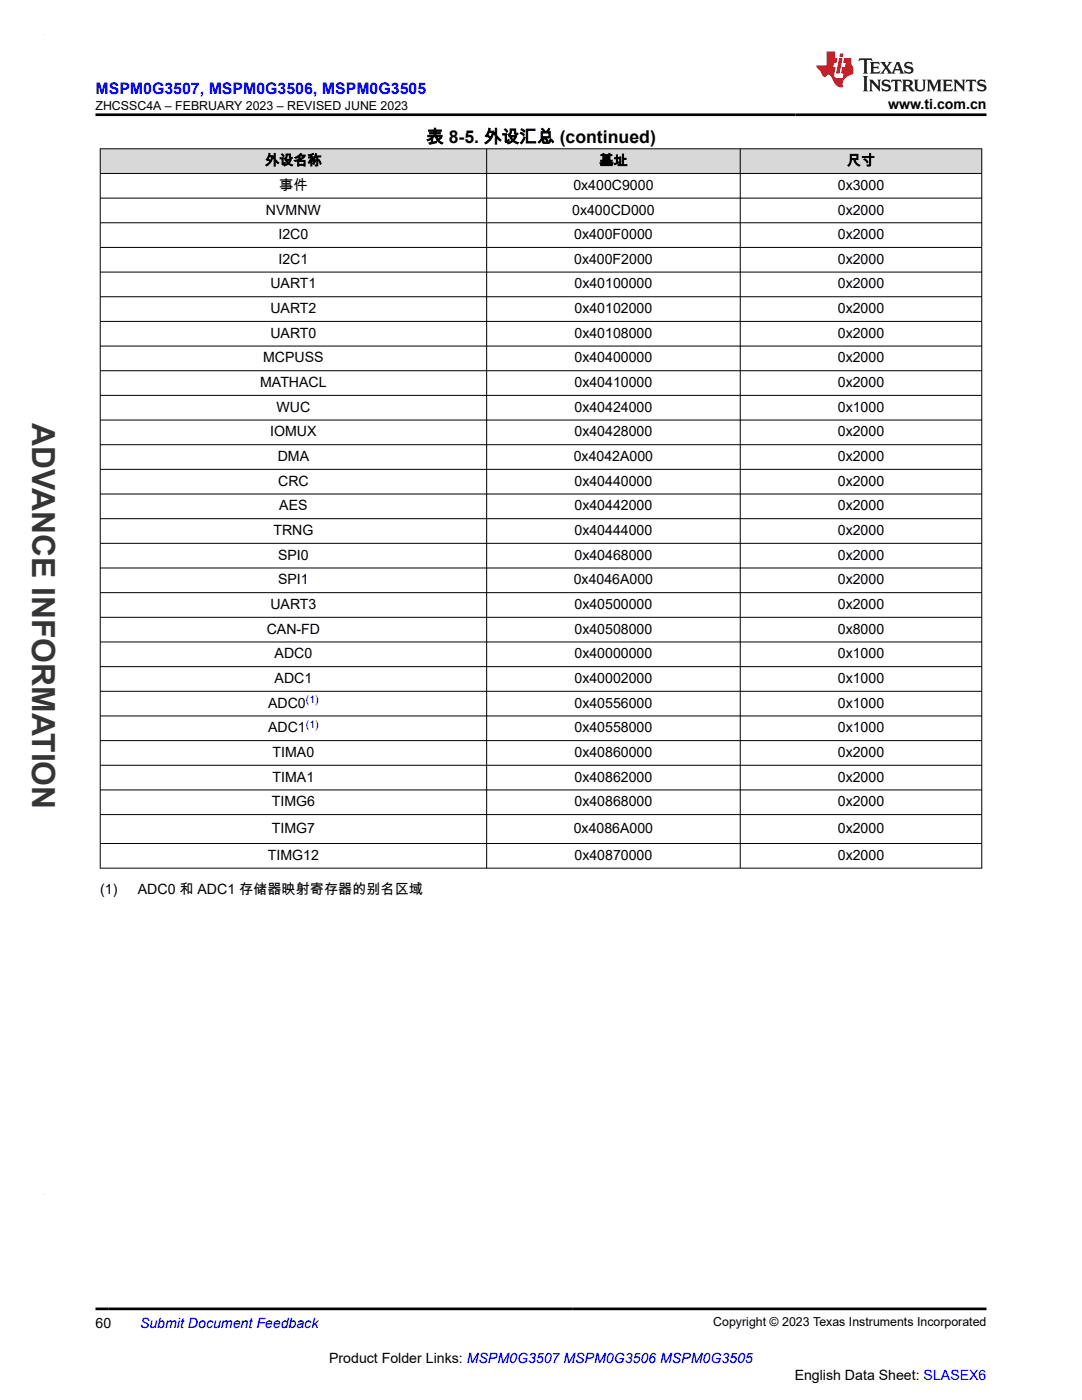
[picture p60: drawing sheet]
<svg xmlns="http://www.w3.org/2000/svg" width="216mm" height="279mm" viewBox="0 0 216 279" stroke-linecap="round" stroke-linejoin="round" font-family="sans-serif">
<defs><g id="words">
<text font-size="6.3" fill="#373435" x="6.4" y="84.5" transform="rotate(90 6.4 84.5)">ADVANCE INFORMATION</text>
<text font-size="3.5" x="85" y="28.5">表 8-5. 外设汇总 (continued)</text>
<text font-size="3.2" fill="#00f" x="19" y="18.7">MSPM0G3507, MSPM0G3506, MSPM0G3505</text>
<g font-size="2.8">
<text x="177.2" y="21.8">www.ti.com.cn</text>
<text x="52.9" y="33">外设名称</text>
<text x="119.6" y="33">基址</text>
<text x="169" y="33">尺寸</text>
<text x="55.7" y="37.9">事件</text>
<text x="114.4" y="37.9">0x400C9000</text>
<text x="167.2" y="37.9">0x3000</text>
<text x="53.1" y="42.8">NVMNW</text>
<text x="55.6" y="47.7">I2C0</text>
<text x="114.2" y="42.8">0x400CD000</text>
<text x="114.6" y="47.7">0x400F0000</text>
<text x="167.2" y="42.8">0x2000</text>
<text x="167.2" y="47.7">0x2000</text>
<text x="55.6" y="52.7">I2C1</text>
<text x="114.6" y="52.7">0x400F2000</text>
<text x="167.2" y="52.7">0x2000</text>
<text x="54" y="57.6">UART1</text>
<text x="114.6" y="57.6">0x40100000</text>
<text x="167.2" y="57.6">0x2000</text>
<text x="54" y="62.5">UART2</text>
<text x="114.6" y="62.5">0x40102000</text>
<text x="167.2" y="62.5">0x2000</text>
<text x="54" y="67.4">UART0</text>
<text x="114.6" y="67.4">0x40108000</text>
<text x="167.2" y="67.4">0x2000</text>
<text x="51.9" y="77.3">MATHACL</text>
<text x="52.5" y="72.3">MCPUSS</text>
<text x="114.6" y="72.3">0x40400000</text>
<text x="114.6" y="77.3">0x40410000</text>
<text x="167.2" y="72.3">0x2000</text>
<text x="167.2" y="77.3">0x2000</text>
<text x="55.2" y="82.2">WUC</text>
<text x="114.6" y="82.2">0x40424000</text>
<text x="167.2" y="82.2">0x1000</text>
<text x="53.9" y="87.1">IOMUX</text>
<text x="114.6" y="87.1">0x40428000</text>
<text x="167.2" y="87.1">0x2000</text>
<text x="55.4" y="92">DMA</text>
<text x="114.5" y="92">0x4042A000</text>
<text x="167.2" y="92">0x2000</text>
<text x="55.5" y="96.9">CRC</text>
<text x="55.7" y="101.9">AES</text>
<text x="114.6" y="96.9">0x40440000</text>
<text x="114.6" y="101.9">0x40442000</text>
<text x="167.2" y="96.9">0x2000</text>
<text x="167.2" y="101.9">0x2000</text>
<text x="54.6" y="106.8">TRNG</text>
<text x="114.6" y="106.8">0x40444000</text>
<text x="167.2" y="106.8">0x2000</text>
<text x="55.5" y="111.7">SPI0</text>
<text x="114.6" y="111.7">0x40468000</text>
<text x="167.2" y="111.7">0x2000</text>
<text x="55.5" y="116.6">SPI1</text>
<text x="114.5" y="116.6">0x4046A000</text>
<text x="167.2" y="116.6">0x2000</text>
<text x="54" y="121.6">UART3</text>
<text x="114.6" y="121.6">0x40500000</text>
<text x="167.2" y="121.6">0x2000</text>
<text x="53.2" y="126.5">CAN-FD</text>
<text x="54.8" y="131.4">ADC0</text>
<text x="114.6" y="126.5">0x40508000</text>
<text x="114.6" y="131.4">0x40000000</text>
<text x="167.2" y="126.5">0x8000</text>
<text x="167.2" y="131.4">0x1000</text>
<text x="54.8" y="136.3">ADC1</text>
<text x="114.6" y="136.3">0x40002000</text>
<text x="167.2" y="136.3">0x1000</text>
<text x="53.5" y="141.2">ADC0</text>
<text x="114.6" y="141.2">0x40556000</text>
<text x="167.2" y="141.2">0x1000</text>
<text x="53.5" y="146.2">ADC1</text>
<text x="114.6" y="146.2">0x40558000</text>
<text x="167.2" y="146.2">0x1000</text>
<text x="54.4" y="151.1">TIMA0</text>
<text x="114.6" y="151.1">0x40860000</text>
<text x="167.2" y="151.1">0x2000</text>
<text x="54.2" y="160.9">TIMG6</text>
<text x="54.4" y="156">TIMA1</text>
<text x="114.6" y="156">0x40862000</text>
<text x="114.6" y="160.9">0x40868000</text>
<text x="167.2" y="156">0x2000</text>
<text x="167.2" y="160.9">0x2000</text>
<text x="54.2" y="166.3">TIMG7</text>
<text x="114.5" y="166.3">0x4086A000</text>
<text x="167.2" y="166.3">0x2000</text>
<text x="53.5" y="171.6">TIMG12</text>
<text x="114.6" y="171.6">0x40870000</text>
<text x="167.2" y="171.6">0x2000</text>
<text x="20" y="178.4">(1)</text>
<text x="27.5" y="178.4">ADC0 和 ADC1 存储器映射寄存器的别名区域</text>
<text x="19" y="265">60</text>
<text x="65.7" y="272">Product Folder Links: MSPM0G3507 MSPM0G3506 MSPM0G3505</text>
<text x="158.6" y="275.3">English Data Sheet: SLASEX6</text>
</g>
<text font-size="2.8" fill="#00f" x="27.9" y="265">Submit Document Feedback</text>
<g font-size="2.5">
<text x="19" y="21.9">ZHCSSC4A – FEBRUARY 2023 – REVISED JUNE 2023</text>
<text x="142.3" y="264.7">Copyright © 2023 Texas Instruments Incorporated</text>
</g>
<g font-size="2.1" fill="#00f">
<text x="61" y="140.3">(1)</text>
<text x="61" y="145.2">(1)</text>
</g>
</g></defs>
<g fill="#d8d8d8">
<path d="M20 29.7h175.9v4.9h-175.9z" fill-rule="evenodd"/>
<path d="M20.1 29.8h76.9v4.8h-76.9z" fill-rule="evenodd"/>
<path d="M97.2 29.8h50.4v4.8h-50.4z" fill-rule="evenodd"/>
<path d="M147.8 29.8h48v4.8h-48z" fill-rule="evenodd"/>
</g>
<g fill="none" stroke="#000" stroke-width=".2">
<path d="M19.9 29.7h176.1M19.9 34.6h176.1M19.9 39.5h176.1M20 29.6v143.7M97.1 29.6v143.7M147.7 29.6v143.7M195.9 29.6v143.7M19.9 44.5h176.1M19.9 49.4h176.1M19.9 54.3h176.1M19.9 59.2h176.1M19.9 64.1h176.1"/>
<path d="M19.9 69.1h176.1M19.9 74h176.1M19.9 78.9h176.1M19.9 83.8h176.1M19.9 88.8h176.1M19.9 93.7h176.1M19.9 98.6h176.1M19.9 103.5h176.1M19.9 108.4h176.1M19.9 113.4h176.1M19.9 118.3h176.1M19.9 123.2h176.1"/>
<path d="M19.9 128.1h176.1M19.9 133h176.1M19.9 138h176.1M19.9 142.9h176.1M19.9 147.8h176.1M19.9 152.7h176.1M19.9 157.6h176.1M19.9 162.6h176.1M19.9 168.3h176.1M19.9 173.3h176.1"/>
</g>
<path d="M171.5 11.6l-.2 .6 .5-.2h.6v.1v2.2l-.2 .4h1l-.2-.4v-2.2v-.1h.5l.5 .2-.1-.6zM173.6 12.4l.2 .3v1.6l-.2 .4h1.9l.1-.6a1.08 1.08 0 0 1-1.3 .2v-.7h.6l.4 .2v-.7l-.4 .2h-.6v-.5l.2-.2a1 1 0 0 1 1 .3l-.1-.5zM175.7 12.4l.9 1.1-1 1.2h.9l-.2-.2 .5-.8 .4 .8-.2 .2h1.6l-.2-.2 .2-.5h.9l.1 .5-.1 .2h.9l-.2-.4-.8-1.9h-.5l-.9 2.1-.9-1.1 .9-1h-.8l.2 .2-.4 .6-.4-.6 .2-.2zM179 12.8l.4 1h-.7zM180.7 12.5a.65 .65 0 0 0-.2 .7 .65 .65 0 0 0 .6 .5l.6 .1 .1 .3a.79 .79 0 0 1-.7 .4 .79 .79 0 0 1-.7-.5l.1 .7 .2-.1a.93 .93 0 0 0 1.1 0 .93 .93 0 0 0 .4-.9 1.46 1.46 0 0 0-1.2-.6l-.1-.3a1.09 1.09 0 0 1 1.2 .2l-.2-.6-.1 .1-.5-.2zM172.2 15.2l.2 .4v2.2l-.2 .4h1l-.2-.4v-2.2l.2-.4zM173.4 15.9l.2 .4v1.5l-.2 .4h.8l-.3-.4 .1-1.3 1.6 1.8v-2l.2-.4h-.7l.1 .2 .1 1.1-1.2-1.3zM176.2 16a.65 .65 0 0 0-.2 .8 .65 .65 0 0 0 .6 .4l.6 .2 .1 .2a.79 .79 0 0 1-.7 .4 .79 .79 0 0 1-.7-.5l.1 .7 .2-.1a.93 .93 0 0 0 1.1 .1 .93 .93 0 0 0 .4-1 1.46 1.46 0 0 0-1.2-.5l-.1-.4a1.09 1.09 0 0 1 1.2 .2l-.1-.6-.2 .1-.5-.1zM177.9 15.9l-.1 .6a.63 .63 0 0 1 .8-.3v1.6l-.3 .4h1l-.2-.4v-1.6a.66 .66 0 0 1 .8 .3l-.1-.6zM180 15.9l.2 .4v1.5l-.2 .4h1l-.2-.2-.1-.7h.5l.1 .2a.79 .79 0 0 0 1.2 .6l-1-.9a.61 .61 0 0 0 .6-.6 .61 .61 0 0 0-.5-.7zM180.8 16.2h.1a.47 .47 0 0 1 .5 .1 .47 .47 0 0 1 .1 .5l-.1 .1-.7 .1zM182.3 15.9l.2 .2a2.27 2.27 0 0 0 .4 2 1.04 1.04 0 0 0 1.7-.7v-1.3l.2-.2h-.8l.2 .4v1.1a.6 .6 0 0 1-.6 .6 .6 .6 0 0 1-.6-.6v-1.1l.3-.4zM184.9 15.9l.2 .4v1.5l-.2 .4h.8l-.3-.4v-1.4l.9 1.9 .9-1.9v1.4l-.3 .4h1l-.2-.4v-1.5l.2-.4h-.8l-.7 1.5-.6-1.5zM188.1 15.9l.2 .4v1.5l-.2 .4h1.9l.1-.6a1.09 1.09 0 0 1-1.3 .2v-.7h.6l.4 .2v-.6l-.4 .2h-.6v-.6l.2-.1a1.01 1.01 0 0 1 1 .3l-.1-.6zM190.2 15.9l.3 .4v1.5l-.3 .4h.8l-.2-.4v-1.3l1.6 1.8v-2l.2-.4h-.7l.2 .2v1.1l-1.2-1.3zM192.8 15.9l-.1 .6a.63 .63 0 0 1 .8-.3v1.6l-.3 .4h1l-.2-.4v-1.6a.66 .66 0 0 1 .8 .3l-.1-.6zM195.2 16a.65 .65 0 0 0-.2 .8 .65 .65 0 0 0 .6 .4l.6 .2 .2 .2a.79 .79 0 0 1-.7 .4 .79 .79 0 0 1-.7-.5l.1 .7 .2-.1a.93 .93 0 0 0 1 .1 .93 .93 0 0 0 .5-1 1.46 1.46 0 0 0-1.3-.5v-.4a1.09 1.09 0 0 1 1.2 .2l-.2-.6-.2 .1-.5-.1z" fill="#231f20"/>
<path d="M164.9 10.3v2.7h-2l.1 .4 .8 1a.95 .95 0 0 0 1 .9 .59 .59 0 0 1 .5-.4 .59 .59 0 0 1 .5 .3l.4 .8a1.59 1.59 0 0 0 2.1 1.4 1.61 1.61 0 0 1 1-2.3l1-.3-.1-1.5a1.59 1.59 0 0 1-.3-1.7h-1.5l-.2 .9h.6l-.2 .9h-.5l-.2 .9v.3l.4 .1-.1 .9h-.7a.73 .73 0 0 1-1-.7l.3-1.5h-.5l.1-.9h.5l.2-.9h-.5v-1.3zM167.4 11.6l-.6 3.1h.7l.6-3.1zM167.6 10.7l-.1 .6h.7l.1-.6z" fill="#ed1c24"/>
<path d="M19 22.9h177.8M19 261.2h177.8" fill="none" stroke="#000" stroke-width=".53"/>
<path d="M8.7 6.9h.1" fill="none" stroke="#373435" stroke-width=".2"/>
<use href="#words"/>
</svg>
